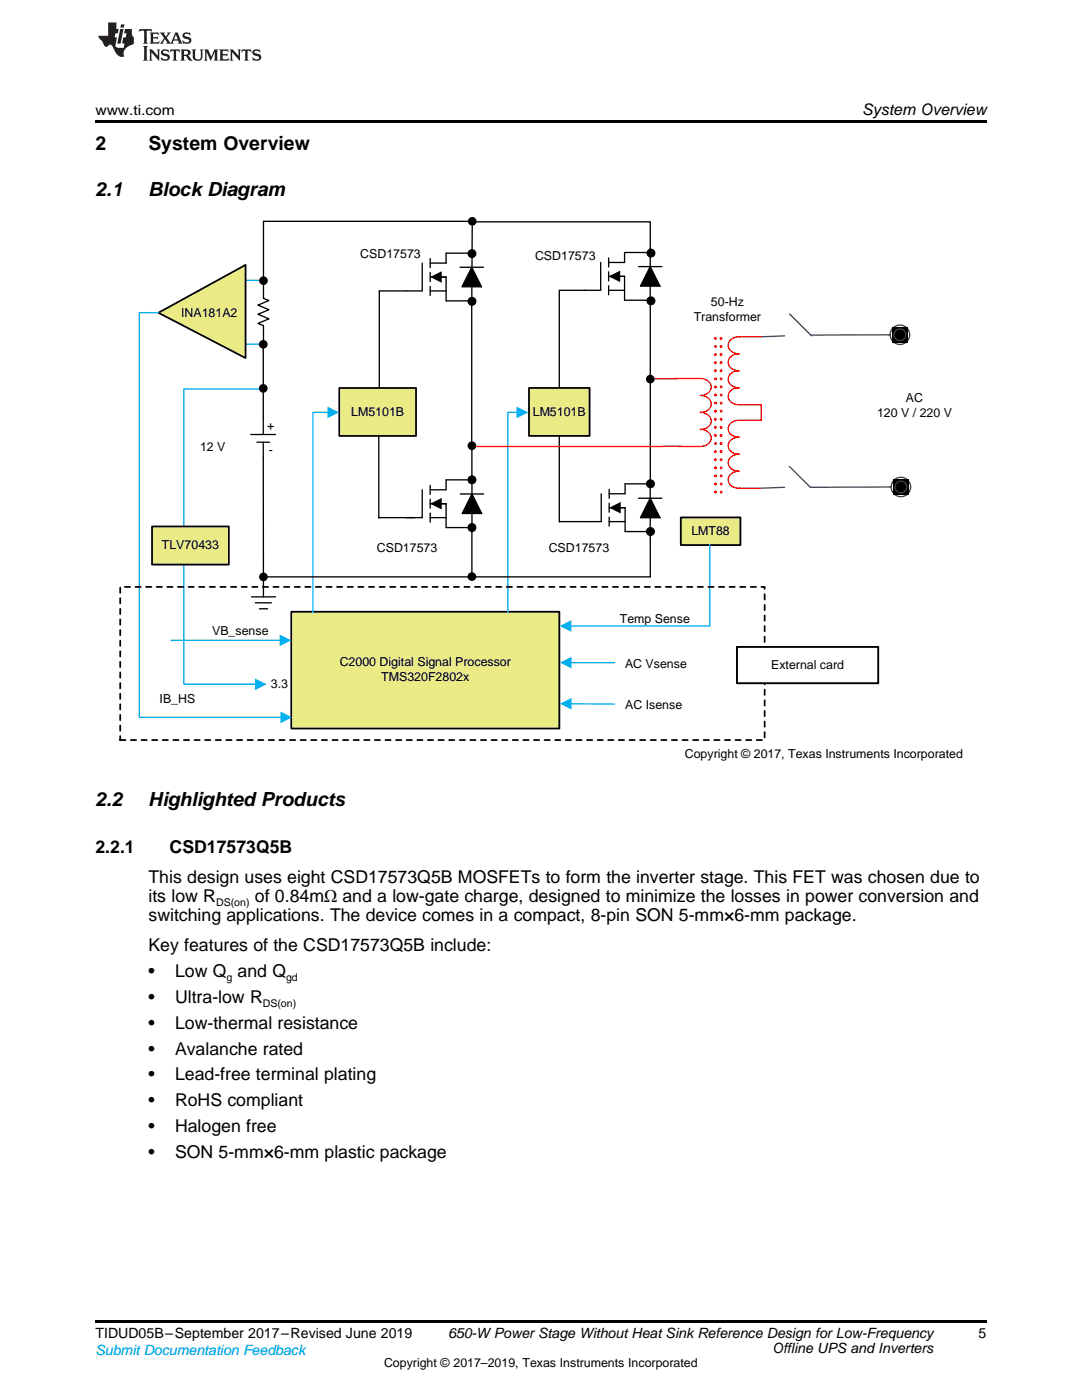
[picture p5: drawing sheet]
<svg xmlns="http://www.w3.org/2000/svg" width="216mm" height="279mm" viewBox="0 0 216 279" stroke-linecap="round" stroke-linejoin="round" font-family="sans-serif">
<defs><g id="words">
<g font-size="3.9">
<text x="19" y="30">2</text>
<text x="29.6" y="30">System Overview</text>
<text x="19" y="39.2">2.1</text>
<text x="29.6" y="39.2">Block Diagram</text>
<text x="19" y="160.9">2.2</text>
<text x="29.6" y="160.9">Highlighted Products</text>
</g>
<g font-size="3.5">
<text x="19" y="170.2">2.2.1</text>
<text x="33.8" y="170.2">CSD17573Q5B</text>
<text x="29.6" y="176.1">This design uses eight CSD17573Q5B MOSFETs to form the inverter stage. This FET was chosen due to</text>
<text x="29.6" y="180">its low R</text>
<text x="29.6" y="183.9">switching applications. The device comes in a compact, 8-pin SON 5-mm×6-mm package.</text>
<text x="50.9" y="180">of 0.84mΩ and a low-gate charge, designed to minimize the losses in power conversion and</text>
<text x="29.6" y="189.9">Key features of the CSD17573Q5B include:</text>
<text x="29.6" y="195">•</text>
<text x="34.9" y="195">Low Q and Q</text>
<text x="29.6" y="200.2">•</text>
<text x="34.9" y="200.2">Ultra-low R</text>
<text x="29.6" y="205.3">•</text>
<text x="34.9" y="205.3">Low-thermal resistance</text>
<text x="29.6" y="210.5">•</text>
<text x="29.6" y="215.6">•</text>
<text x="34.9" y="210.5">Avalanche rated</text>
<text x="34.9" y="215.6">Lead-free terminal plating</text>
<text x="29.6" y="220.8">•</text>
<text x="34.9" y="220.8">RoHS compliant</text>
<text x="29.6" y="225.9">•</text>
<text x="34.9" y="225.9">Halogen free</text>
<text x="29.6" y="231.1">•</text>
<text x="34.9" y="231.1">SON 5-mm×6-mm plastic package</text>
</g>
<text font-size="3.2" x="172" y="23">System Overview</text>
<g font-size="2.8">
<text x="19" y="23">www.ti.com</text>
<text x="19" y="267.1">TIDUD05B–September 2017–Revised June 2019</text>
<text x="89.4" y="267.1">650-WPower Stage Without Heat Sink Reference Design for Low-Frequency</text>
<text x="154.1" y="269.9">Offline UPS and Inverters</text>
<text x="195.3" y="267">5</text>
</g>
<text font-size="2.8" fill="#00f" x="19" y="270.4">Submit Documentation Feedback</text>
<g font-size="2.5">
<text x="71.9" y="51.5">CSD17573</text>
<text x="106.8" y="51.9">CSD17573</text>
<text x="36.1" y="63.2">INA181A2</text>
<text x="138.4" y="64.1">Transformer</text>
<text x="141.9" y="61.1">50-Hz</text>
<text x="70.1" y="83">LM5101B</text>
<text x="106.3" y="82.9">LM5101B</text>
<text x="175" y="83.2">120 V / 220 V</text>
<text x="180.8" y="80.2">AC</text>
<text x="53.3" y="85.8">+</text>
<text x="39.9" y="90.1">12 V</text>
<text x="53.6" y="90.6">-</text>
<text x="138" y="106.8">LMT88</text>
<text x="32.3" y="109.6">TLV70433</text>
<text x="75.2" y="110.1">CSD17573</text>
<text x="109.5" y="110.2">CSD17573</text>
<text x="123.7" y="124.3">Temp Sense</text>
<text x="42.3" y="126.8">VB_sense</text>
<text x="54" y="137.2">3.3</text>
<text x="67.8" y="133">C2000 Digital Signal Processor</text>
<text x="76.1" y="136">TMS320F2802x</text>
<text x="124.7" y="133.4">AC Vsense</text>
<text x="153.9" y="133.5">External card</text>
<text x="31.9" y="140.2">IB_HS</text>
<text x="124.7" y="141.5">AC Isense</text>
<text x="136.6" y="151.2">Copyright © 2017, Texas Instruments Incorporated</text>
<text x="76.6" y="272.7">Copyright © 2017–2019, Texas Instruments Incorporated</text>
</g>
<g font-size="2.1">
<text x="43.1" y="180.7">DS(on)</text>
<text x="45.2" y="195.7">g</text>
<text x="57.1" y="195.7">gd</text>
<text x="52.4" y="200.9">DS(on)</text>
</g>
</g></defs>
<path d="M19 263.5h177.8v.6h-177.8z" fill="#000"/>
<path d="M111.6 57.9v46.3" fill="none" stroke="#000" stroke-width=".26"/>
<path d="M67.7 77.4h15.3v9.6h-15.3z" fill-rule="evenodd" fill="#ebeb85"/>
<path d="M67.7 77.4h15.3v9.6h-15.3z" fill="none" stroke="#000" stroke-width=".35"/>
<path d="M156.5 67l-4.6 .2M157.6 62.7l4.3 4.3M180.7 66.8l-18.9 .1M157.5 93.1l4.2 4.2 15.8-.1" fill="none" stroke="#1f477d" stroke-width=".26"/>
<circle cx="179.6" cy="66.8" r="1.94" fill="#fff"/>
<g fill="none" stroke="#404040" stroke-width=".26">
<path d="M177.3 66.8h.3"/>
<circle cx="179.6" cy="66.8" r="1.17"/>
<circle cx="179.6" cy="66.8" r="1.94"/>
</g>
<path d="M178 65.2h3.2v3.1h-3.2z" fill-rule="evenodd" fill="#000"/>
<circle cx="179.8" cy="97.2" r="1.94" fill="#fff"/>
<g fill="none" stroke="#404040" stroke-width=".26">
<path d="M177.5 97.2h.3"/>
<circle cx="179.8" cy="97.2" r="1.16"/>
<circle cx="179.8" cy="97.2" r="1.94"/>
</g>
<path d="M178.3 95.7h3.1v3.1h-3.1z" fill-rule="evenodd" fill="#000"/>
<path d="M156.5 97.3l-4.6 .1" fill="none" stroke="#1f477d" stroke-width=".26"/>
<path d="M94.6 44.3h35.1v5.5" fill="none" stroke="#000" stroke-width=".26"/>
<path d="M49.1 56h3M49.1 68.7h3" fill="none" stroke="#00b0f0" stroke-width=".26"/>
<path d="M58.1 122.1h53.5v23.3h-53.5z" fill-rule="evenodd" fill="#ebeb85"/>
<path d="M58.1 122.1h53.5v23.3h-53.5z" fill="none" stroke="#000" stroke-width=".35"/>
<g fill="#000">
<circle cx="52.6" cy="56" r=".47"/>
<circle cx="94.2" cy="44.3" r=".46"/>
</g>
<g fill="none" stroke="#000" stroke-width=".26">
<path d="M129.8 76v19.7M94.2 89.1v5.8"/>
<circle cx="52.6" cy="56" r=".47"/>
<circle cx="94.2" cy="44.3" r=".46"/>
</g>
<path d="M151.9 67.2h-4.4a1.71 1.71 0 0 0-1.9 .8 1.71 1.71 0 0 0 .2 2.1l1 .4 .7 .1a1.72 1.72 0 0 0-1.9 .8 1.72 1.72 0 0 0 .2 2.1l1 .4 .7 .1a1.72 1.72 0 0 0-1.9 .8 1.72 1.72 0 0 0 .2 2l1 .5 .7 .1a1.72 1.72 0 0 0-1.9 .8 1.72 1.72 0 0 0 .2 2l1 .5 .5 .1h4.6M151.9 83.9h-4.4a1.72 1.72 0 0 0-1.9 .8 1.72 1.72 0 0 0 .2 2l1 .5 .7 .1a1.71 1.71 0 0 0-1.9 .8 1.71 1.71 0 0 0 .2 2l1 .5h.7a1.72 1.72 0 0 0-1.9 .9 1.72 1.72 0 0 0 .2 2l1 .5h.7a1.72 1.72 0 0 0-1.9 .9 1.72 1.72 0 0 0 .2 2l1 .5h.5h4.6" fill="none" stroke="#f00" stroke-width=".26"/>
<path d="M142.6 98.2a.16 .16 0 0 1 .3 0 .16 .16 0 0 1-.3 0zM142.6 96.6a.16 .16 0 0 1 .3 0 .16 .16 0 0 1-.3 0zM142.6 95a.16 .16 0 0 1 .3 0 .16 .16 0 0 1-.3 0zM142.6 93.4a.16 .16 0 0 1 .3 0 .16 .16 0 0 1-.3 0zM142.6 91.7a.16 .16 0 0 1 .3 0 .16 .16 0 0 1-.3 0zM142.6 90.1a.16 .16 0 0 1 .3 0 .16 .16 0 0 1-.3 0zM142.6 88.5a.16 .16 0 0 1 .3 0 .16 .16 0 0 1-.3 0zM142.6 86.9a.16 .16 0 0 1 .3 0 .16 .16 0 0 1-.3 0zM142.6 85.3a.16 .16 0 0 1 .3 0 .16 .16 0 0 1-.3 0zM142.6 83.7a.16 .16 0 0 1 .3 0 .16 .16 0 0 1-.3 0zM142.6 82.1a.16 .16 0 0 1 .3 0 .16 .16 0 0 1-.3 0zM142.6 80.4a.16 .16 0 0 1 .3 0 .16 .16 0 0 1-.3 0zM142.6 78.8a.16 .16 0 0 1 .3 0 .16 .16 0 0 1-.3 0zM142.6 77.2a.16 .16 0 0 1 .3 0 .16 .16 0 0 1-.3 0zM142.6 75.6a.16 .16 0 0 1 .3 0 .16 .16 0 0 1-.3 0zM142.6 74a.16 .16 0 0 1 .3 0 .16 .16 0 0 1-.3 0zM142.6 72.4a.16 .16 0 0 1 .3 0 .16 .16 0 0 1-.3 0zM142.6 70.8a.16 .16 0 0 1 .3 0 .16 .16 0 0 1-.3 0zM142.6 69.1a.16 .16 0 0 1 .3 0 .16 .16 0 0 1-.3 0zM142.6 67.5a.16 .16 0 0 1 .3 0 .16 .16 0 0 1-.3 0zM143.7 98.2a.16 .16 0 0 1 .3 0 .16 .16 0 0 1-.3 0zM143.7 96.6a.16 .16 0 0 1 .3 0 .16 .16 0 0 1-.3 0zM143.7 95a.16 .16 0 0 1 .3 0 .16 .16 0 0 1-.3 0zM143.7 93.4a.16 .16 0 0 1 .3 0 .16 .16 0 0 1-.3 0zM143.7 91.7a.16 .16 0 0 1 .3 0 .16 .16 0 0 1-.3 0zM143.7 90.1a.16 .16 0 0 1 .3 0 .16 .16 0 0 1-.3 0zM143.7 88.5a.16 .16 0 0 1 .3 0 .16 .16 0 0 1-.3 0zM143.7 86.9a.16 .16 0 0 1 .3 0 .16 .16 0 0 1-.3 0zM143.7 85.3a.16 .16 0 0 1 .3 0 .16 .16 0 0 1-.3 0zM143.7 83.7a.16 .16 0 0 1 .3 0 .16 .16 0 0 1-.3 0zM143.7 82.1a.16 .16 0 0 1 .3 0 .16 .16 0 0 1-.3 0zM143.7 80.4a.16 .16 0 0 1 .3 0 .16 .16 0 0 1-.3 0zM143.7 78.8a.16 .16 0 0 1 .3 0 .16 .16 0 0 1-.3 0zM143.7 77.2a.16 .16 0 0 1 .3 0 .16 .16 0 0 1-.3 0zM143.7 75.6a.16 .16 0 0 1 .3 0 .16 .16 0 0 1-.3 0zM143.7 74a.16 .16 0 0 1 .3 0 .16 .16 0 0 1-.3 0zM143.7 72.4a.16 .16 0 0 1 .3 0 .16 .16 0 0 1-.3 0zM143.7 70.8a.16 .16 0 0 1 .3 0 .16 .16 0 0 1-.3 0zM143.7 69.1a.16 .16 0 0 1 .3 0 .16 .16 0 0 1-.3 0zM143.7 67.5a.16 .16 0 0 1 .3 0 .16 .16 0 0 1-.3 0z" fill-rule="evenodd" fill="#f00"/>
<g fill="none" stroke="#f00" stroke-width=".26">
<path d="M134.4 75.5h5.3a1.76 1.76 0 0 1 1.8 .7 1.76 1.76 0 0 1 .1 1.9 2.31 2.31 0 0 1-1.9 .8 1.76 1.76 0 0 1 1.8 .7 1.76 1.76 0 0 1 .1 1.9 2.31 2.31 0 0 1-1.9 .8 1.76 1.76 0 0 1 1.8 .7 1.76 1.76 0 0 1 .1 1.9 2.32 2.32 0 0 1-1.9 .8 1.76 1.76 0 0 1 1.8 .7 1.76 1.76 0 0 1 .1 1.9 2.32 2.32 0 0 1-1.9 .8h-4.4M135.3 75.5l-5.1 .1M151.9 80.8v3.1"/>
<circle cx="142.8" cy="77.2" r=".16"/>
<circle cx="142.8" cy="74" r=".16"/>
<circle cx="142.8" cy="69.1" r=".16"/>
<circle cx="142.8" cy="78.8" r=".16"/>
<circle cx="142.8" cy="75.6" r=".16"/>
<circle cx="142.8" cy="72.4" r=".16"/>
<circle cx="142.8" cy="70.8" r=".16"/>
<circle cx="142.8" cy="67.5" r=".16"/>
<circle cx="143.9" cy="74" r=".16"/>
<circle cx="143.9" cy="77.2" r=".16"/>
<circle cx="143.9" cy="69.1" r=".16"/>
<circle cx="143.9" cy="75.6" r=".16"/>
<circle cx="143.9" cy="78.8" r=".16"/>
<circle cx="143.9" cy="72.4" r=".16"/>
<circle cx="143.9" cy="70.8" r=".16"/>
<circle cx="143.9" cy="67.5" r=".16"/>
<circle cx="142.8" cy="88.5" r=".16"/>
<circle cx="142.8" cy="85.3" r=".16"/>
<circle cx="142.8" cy="96.6" r=".16"/>
<circle cx="142.8" cy="91.7" r=".16"/>
<circle cx="142.8" cy="80.4" r=".16"/>
<circle cx="142.8" cy="95" r=".16"/>
<circle cx="142.8" cy="83.7" r=".16"/>
<circle cx="142.8" cy="82.1" r=".16"/>
<circle cx="142.8" cy="93.4" r=".16"/>
<circle cx="142.8" cy="86.9" r=".16"/>
<circle cx="142.8" cy="90.1" r=".16"/>
<circle cx="142.8" cy="98.2" r=".16"/>
<circle cx="143.9" cy="85.3" r=".16"/>
<circle cx="143.9" cy="88.5" r=".16"/>
<circle cx="143.9" cy="96.6" r=".16"/>
<circle cx="143.9" cy="91.7" r=".16"/>
<circle cx="143.9" cy="80.4" r=".16"/>
<circle cx="143.9" cy="95" r=".16"/>
<circle cx="143.9" cy="83.7" r=".16"/>
<circle cx="143.9" cy="82.1" r=".16"/>
<circle cx="143.9" cy="90.1" r=".16"/>
<circle cx="143.9" cy="86.9" r=".16"/>
<circle cx="143.9" cy="93.4" r=".16"/>
<circle cx="143.9" cy="98.2" r=".16"/>
</g>
<path d="M105.6 77.4h12.1v9.6h-12.1z" fill-rule="evenodd" fill="#ebeb85"/>
<path d="M105.6 77.4h12.1v9.6h-12.1z" fill="none" stroke="#000" stroke-width=".35"/>
<path d="M135.8 103.3h12v5.5h-12z" fill-rule="evenodd" fill="#ebeb85"/>
<path d="M135.8 103.3h12v5.5h-12z" fill="none" stroke="#000" stroke-width=".35"/>
<path d="M31.6 62.4l17.4-9.5v18.6z" fill="#ebeb85"/>
<path d="M31.6 62.4l17.4-9.5v18.6z" fill="none" stroke="#000" stroke-width=".35"/>
<path d="M113.8 132.2h8.9" fill="none" stroke="#00b0f0" stroke-width=".26"/>
<path d="M111.7 132.2l2.3-1.1v2.3z" fill="#00b0f0"/>
<path d="M113.8 140.5h8.8" fill="none" stroke="#00b0f0" stroke-width=".26"/>
<path d="M111.7 140.4l2.3-1.1v2.3z" fill="#00b0f0"/>
<path d="M141.6 108.6v16.3h-27.9" fill="none" stroke="#00b0f0" stroke-width=".26"/>
<path d="M111.7 124.9l2.3-1.1v2.3z" fill="#00b0f0"/>
<path d="M56.1 127.8l-21.9 .1" fill="none" stroke="#00b0f0" stroke-width=".26"/>
<path d="M55.8 126.6l2.3 1.2-2.3 1.1z" fill="#00b0f0"/>
<path d="M65.6 82.3h-3.2v40" fill="none" stroke="#00b0f0" stroke-width=".26"/>
<path d="M65.3 81.2l2.3 1.1-2.3 1.2z" fill="#00b0f0"/>
<path d="M103.4 82.3h-2.1v40" fill="none" stroke="#00b0f0" stroke-width=".26"/>
<path d="M103.1 81.2l2.3 1.1-2.3 1.2z" fill="#00b0f0"/>
<path d="M27.8 62.4v80.8h28.5" fill="none" stroke="#00b0f0" stroke-width=".26"/>
<path d="M56 142l2.3 1.2-2.3 1.1z" fill="#00b0f0"/>
<path d="M27.8 62.4h3.8M52.4 77.6h-15.7v27.5M36.7 112.7v23.9h14.5" fill="none" stroke="#00b0f0" stroke-width=".26"/>
<path d="M50.9 135.4l2.3 1.2-2.3 1.1z" fill="#00b0f0"/>
<path d="M30.3 105.1h15.4v7.6h-15.4z" fill-rule="evenodd" fill="#ebeb85"/>
<path d="M30.3 105.1h15.4v7.6h-15.4z" fill="none" stroke="#000" stroke-width=".35"/>
<path d="M135.9 89.1h-42.1" fill="none" stroke="#f00" stroke-width=".26"/>
<path d="M94 89h.2M50.2 119.1h4.8M52.6 115.1v4M51 120.3h3.2M51.8 121.5h1.6" fill="none" stroke="#000" stroke-width=".26"/>
<g fill="#000">
<circle cx="94.2" cy="89" r=".87"/>
<circle cx="52.6" cy="115.1" r=".87"/>
</g>
<path d="M24 117.1h128.6v30.6h-128.6z" fill="none" stroke="#000" stroke-width=".35" stroke-dasharray="1.1 1.1"/>
<path d="M147 129.1h28.3v7.3h-28.3z" fill-rule="evenodd" fill="#fff"/>
<path d="M147 129.1h28.3v7.3h-28.3z" fill="none" stroke="#000" stroke-width=".35"/>
<g fill="none" stroke="#000" stroke-width=".26">
<path d="M75.7 58.1v19.3M84.3 52.5v5.6h-8.7M85.8 55.3h3.2v4.7h5.1M85.8 58.1h3.2M85.8 51.6v1.8M85.8 54.4v1.8M85.8 57.2v1.8M91.8 53.3h4.7M94.1 53.3l2 3.9h-3.9zM94.2 50.5h-5.2v2h-3.2M119.9 52.4v5.5h-8.2M121.4 55.2h3.2v4.7h5.1"/>
<path d="M121.4 57.9h3.2M121.4 51.5v1.8M121.4 54.3v1.8M121.4 57v1.8M127.4 53.2h4.7M129.7 53.2l2 3.9h-3.9zM129.7 49.5l.1 26.2M129.7 50.4h-5.1v2h-3.2M52.5 68.7v14.9M94.1 60.8v28.1M94.1 60.9l.1-16.7h-41.6v15.3l1.1 .5-2.2 .9 2.2 .9-2.2 .9 2.2 .9-2.2 .9 1.1 .5v3.5M52.5 91.3l.1 23.8h77.2l-.1-19.3"/>
<path d="M75.6 87v16.4M84.3 97.7v5.6h-8.7M85.8 96.8v1.9M85.8 99.6v1.8M91.8 98.6h4.7M94.2 98.6l1.9 3.9h-3.9zM94.2 95.8h-5.2v1.9h-3.2M94.2 94.9v20.2M120 98.5v5.6h-8.4M121.6 97.6v1.9M127.4 99.4h4.7M129.7 99.4l2 3.9h-3.9z"/>
<path d="M129.7 96.6h-5v1.9h-3.1M85.8 100.5h3.2v4.8h5.2M85.8 102.4v1.8M85.8 103.3h3.2M121.6 104.1h3.1M121.6 101.3h3.1v4.8h5M121.6 100.4v1.8M121.6 103.2v1.8M147 129.1h28.3v7.3h-28.3z"/>
</g>
<path d="M50 86.7h5M51.3 88.3h2.5M52.5 83.6v3.1M52.5 88.3v3" fill="none" stroke="#000" stroke-width=".25"/>
<g fill="#000">
<path d="M85.8 55.3l2.3-1.2v2.3zM94.1 53.3l2 3.9h-3.9zM121.4 55.2l2.4-1.2v2.3zM129.7 53.2l2 3.9h-3.9zM85.8 100.5l2.3-1.1v2.3zM94.2 98.6l1.9 3.9h-3.9zM121.6 101.3l2.3-1.1v2.3zM129.7 99.4l2 3.9h-3.9z"/>
<circle cx="52.6" cy="56" r=".87"/>
<circle cx="94.2" cy="50.6" r=".79"/>
<circle cx="94.2" cy="44.2" r=".87"/>
<circle cx="129.9" cy="50.5" r=".79"/>
<circle cx="52.5" cy="68.7" r=".87"/>
<circle cx="52.5" cy="77.5" r=".86"/>
<circle cx="94.2" cy="60.1" r=".79"/>
<circle cx="129.8" cy="75.7" r=".86"/>
<circle cx="129.9" cy="60" r=".79"/>
<circle cx="94.2" cy="95.8" r=".79"/>
<circle cx="129.8" cy="96.6" r=".79"/>
<circle cx="94.2" cy="115.1" r=".87"/>
<circle cx="94.2" cy="105.3" r=".79"/>
<circle cx="129.8" cy="106.1" r=".79"/>
</g>
<g fill="none" stroke="#000" stroke-width=".2">
<circle cx="94.2" cy="50.6" r=".79"/>
<circle cx="129.9" cy="50.5" r=".79"/>
<circle cx="94.2" cy="60.1" r=".79"/>
<circle cx="129.9" cy="60" r=".79"/>
<circle cx="94.2" cy="95.8" r=".79"/>
<circle cx="129.8" cy="96.6" r=".79"/>
<circle cx="94.2" cy="105.3" r=".79"/>
<circle cx="129.8" cy="106.1" r=".79"/>
</g>
<path d="M19 24h177.8v.6h-177.8z" fill="#000"/>
<g fill="#231f20">
<path d="M27.8 5.8l-.1 .6 .5-.3h.5l.1 .2v2.1l-.3 .3h1l-.2-.3v-2.1v-.2h.6l.4 .3-.1-.6zM29.9 6.5l.2 .4v1.5l-.2 .3h1.8l.1-.5a1.04 1.04 0 0 1-1.2 .1v-.6h.5l.4 .2v-.7l-.4 .2h-.5v-.6h.8l.3 .2-.1-.5zM31.9 6.5l.9 1.1-1 1.1h.9l-.2-.2 .4-.7 .5 .7-.2 .2h1.5l-.2-.2 .1-.4h.9l.2 .4-.2 .2h.9l-.2-.3-.7-1.9h-.5l-.9 2.1-.8-1.1 .8-1h-.8l.2 .3-.4 .5-.4-.6 .2-.2zM35.1 6.9l.4 .9h-.8zM36.6 6.6a.63 .63 0 0 0-.2 .7 .63 .63 0 0 0 .6 .4l.6 .2 .2 .2a.75 .75 0 0 1-.8 .4 .75 .75 0 0 1-.6-.5l.1 .7 .2-.1a1.11 1.11 0 0 0 1.5-.5 1.13 1.13 0 0 0-1.3-.9v-.3a1.04 1.04 0 0 1 1.1 .2l-.1-.6-.2 .1-.5-.1zM28.5 9.2l.3 .3v2.2l-.3 .4h1l-.2-.4v-2.2l.2-.3zM29.7 9.9l.2 .3v1.5l-.2 .4h.7l-.2-.4v-1.3l1.6 1.7v-1.9l.2-.3h-.7l.2 .3v.9l-1.1-1.2zM32.3 10a.62 .62 0 0 0-.2 .7 .62 .62 0 0 0 .6 .4l.6 .2 .2 .2a.76 .76 0 0 1-.8 .4 .76 .76 0 0 1-.6-.5l.1 .7 .2-.1a1.11 1.11 0 0 0 1.5-.6 1.13 1.13 0 0 0-1.3-.8v-.3a1.04 1.04 0 0 1 1.1 .1l-.1-.5-.2 .1-.5-.2zM34 9.9l-.1 .6a.61 .61 0 0 1 .7-.3l.1 1.5-.3 .4h1l-.3-.4 .1-1.5a.63 .63 0 0 1 .7 .3l-.1-.6zM36 9.9l.2 .3v1.5l-.2 .4h.9l-.2-.2v-.7l.6 .2a.76 .76 0 0 0 1.1 .6l-1-.9a.58 .58 0 0 0 .6-.6 .58 .58 0 0 0-.5-.6zM36.7 10.2l.1-.1a.45 .45 0 0 1 .6 .1 .45 .45 0 0 1 .1 .5l-.8 .2zM38.2 9.9l.2 .2a2.17 2.17 0 0 0 .4 1.9 .99 .99 0 0 0 1.6-.7v-1.1l.2-.3h-.7l.1 .2a1.92 1.92 0 0 1-.1 1.7 .6 .6 0 0 1-1-.5v-1.1l.2-.3zM40.7 9.9l.2 .3v1.5l-.2 .4h.7l-.2-.4v-1.4l.8 1.8 .9-1.8v1.4l-.2 .4h.9l-.3-.4v-1.5l.3-.3h-.8l-.6 1.4-.7-1.4zM43.7 9.9l.3 .3v1.5l-.3 .4h1.9l.1-.6a1.04 1.04 0 0 1-1.3 .2v-.6h.6l.4 .1v-.6l-.4 .2h-.6l.1-.6h.7l.4 .2-.1-.5zM45.8 9.9l.2 .3v1.5l-.2 .4h.8l-.3-.4v-1.3l1.6 1.7v-1.9l.2-.3h-.7l.2 .3v.9l-1.1-1.2zM48.3 9.9l-.1 .6a.61 .61 0 0 1 .7-.3v1.5l-.2 .4h.9l-.2-.4v-1.5a.63 .63 0 0 1 .8 .3l-.1-.6zM50.6 10a.62 .62 0 0 0-.2 .7 .62 .62 0 0 0 .6 .4l.6 .2 .1 .2a.76 .76 0 0 1-.7 .4 .76 .76 0 0 1-.6-.5l.1 .7 .1-.1a1.11 1.11 0 0 0 1.5-.6 1.13 1.13 0 0 0-1.2-.8l-.1-.3a1.04 1.04 0 0 1 1.2 .1l-.2-.5-.1 .1-.5-.2z"/>
<path d="M21.6 4.5v2.6h-2l.1 .4 .8 .9a.91 .91 0 0 0 .9 .9 .56 .56 0 0 1 .5-.4 .56 .56 0 0 1 .5 .3l.4 .8a1.53 1.53 0 0 0 2 1.3 1.54 1.54 0 0 1 1-2.1l.9-.4-.1-1.4a1.52 1.52 0 0 1-.3-1.6h-1.4l-.1 .9h.5l-.2 .8h-.5l-.2 .9v.2l.4 .1-.1 .9a1.93 1.93 0 0 1-1.6-.3l.2-1.8h-.4l.1-.8h.5l.2-.9h-.5v-1.3zM24 5.8l-.6 2.9h.7l.5-2.9zM24.2 4.9l-.2 .6h.7l.1-.6z"/>
</g>
<use href="#words"/>
</svg>
